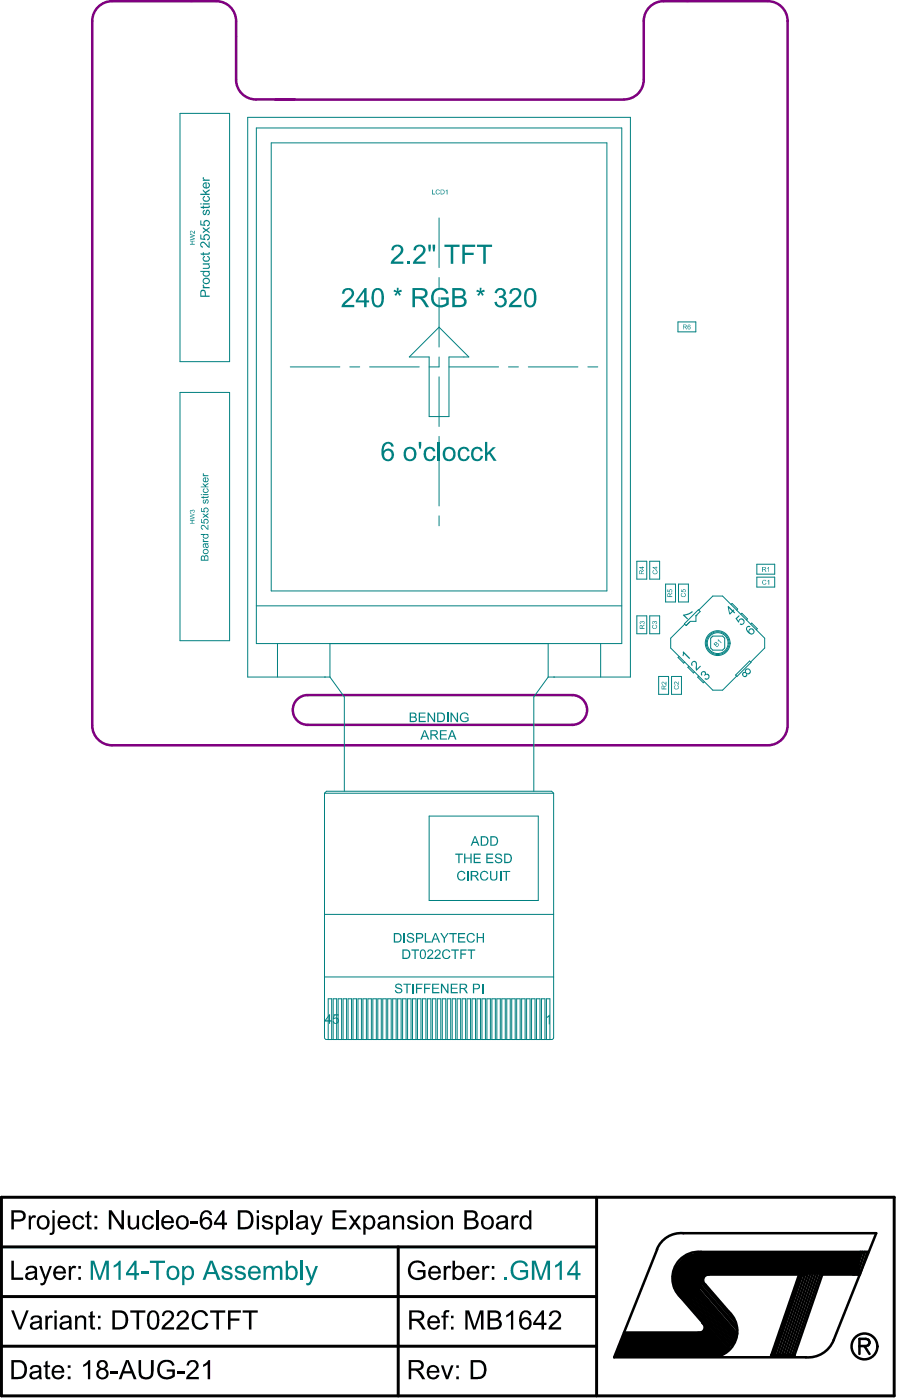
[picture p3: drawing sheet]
<svg xmlns="http://www.w3.org/2000/svg" width="301mm" height="469mm" viewBox="0 0 301 469" stroke-linecap="round" stroke-linejoin="round" font-family="sans-serif">
<g fill="#000">
<path d="M9.6 407.4h.7v.6a1.14 1.14 0 0 1 1.8-.5l-.3 .7a1.04 1.04 0 0 0-1.2 .2 1.04 1.04 0 0 0-.2 1.2v2.4h-.8zM25.1 407.6a2.06 2.06 0 0 1 3.1 1.1l-.8 .1a1.23 1.23 0 0 0-1.5-.9 1.23 1.23 0 0 0-.8 1.6 1.33 1.33 0 0 0 .5 1.7 1.33 1.33 0 0 0 1.7-.3l.2-.6 .8 .1a2.08 2.08 0 0 1-2.6 1.6 2.08 2.08 0 0 1-1.4-2.8l.2-.8zM29.1 406.2l.8-.4v1.6h.7v.6h-.7v3.2l.7 .1 .1 .7h-.6a.92 .92 0 0 1-.9-.4 .92 .92 0 0 1-.1-.9v-2.7h-.6v-.6h.6zM36.5 405.6h.9l3.3 5v-5h.8v6.4h-.8l-3.4-5v5h-.8zM42.8 407.4h.9v2.5a1.12 1.12 0 0 0 .9 1.6 1.12 1.12 0 0 0 1.2-1.4v-2.7h.8v4.6h-.7v-.7l-.1 .2a1.65 1.65 0 0 1-2 .5 1.65 1.65 0 0 1-1-1.8zM48.4 407.6a2.01 2.01 0 0 1 3.1 1.1l-.8 .1a1.23 1.23 0 0 0-1.5-.8 1.23 1.23 0 0 0-.8 1.5 1.46 1.46 0 0 0 1.5 1.9l.7-.3 .2-.8 .8 .1a2.08 2.08 0 0 1-2.6 1.6 2.08 2.08 0 0 1-1.4-2.8l.2-.8zM52.3 405.6h.7v6.4h-.7zM63.9 409.3h2.4v.8h-2.4zM88.3 407.5l.8-.2a1.73 1.73 0 0 1 2.3 1.3h-.8a1.07 1.07 0 0 0-1-.7 1.07 1.07 0 0 0-1 .7l.1 .3 1.1 .3a1.48 1.48 0 0 1 1.7 1.6 1.48 1.48 0 0 1-1.9 1.3 1.67 1.67 0 0 1-1.9-1.5l.8-.1a1.17 1.17 0 0 0 1.1 .9 1.17 1.17 0 0 0 1.2-.8l-.5-.4-1.1-.3a1.33 1.33 0 0 1-1.3-.8 1.33 1.33 0 0 1 .4-1.6zM97.4 405.6h.8v6.4h-.8zM103.9 407.4h.9l1.2 3.7 1.4-3.7h.8l-2 5a1.41 1.41 0 0 1-1.8 1.4l-.1-.8a1.06 1.06 0 0 0 1.4-1zM111.4 405.6h4.7v.8h-3.8v1.9h3.5v.8h-3.5v2.2h3.9v.7h-4.8z"/>
<path d="M116.9 407.4h1l1 1.6 1.2-1.6h.9l-1.6 2.2 1.7 2.4h-1l-1.1-1.8-1.3 1.8h-.9l1.7-2.4zM131.7 407.4h.7v.6l.2-.1a1.6 1.6 0 0 1 1.9-.6 1.6 1.6 0 0 1 .9 1.8v2.9h-.7v-2.9a1.14 1.14 0 0 0-1.3-1.2 1.14 1.14 0 0 0-.9 1.6v2.5h-.8zM136.9 407.6l.8-.3a1.73 1.73 0 0 1 2.3 1.3h-.8a1.07 1.07 0 0 0-1-.7 1.07 1.07 0 0 0-1 .7l.3 .4 1.1 .2a1.42 1.42 0 0 1 1.5 1 1.42 1.42 0 0 1-.6 1.7 2.08 2.08 0 0 1-3.1-1.3l.7-.1a1.17 1.17 0 0 0 1.1 .9 1.17 1.17 0 0 0 1.2-.8l-.3-.4-1.1-.2a1.4 1.4 0 0 1-1.3-.6 1.4 1.4 0 0 1 0-1.5zM148.1 407.4h.7v.6l.1-.1a1.6 1.6 0 0 1 2-.6 1.6 1.6 0 0 1 .9 1.8v2.9h-.8v-2.9a1.14 1.14 0 0 0-1.3-1.2 1.14 1.14 0 0 0-.8 1.6v2.5h-.8zM171.4 407.4h.7v.6a1.2 1.2 0 0 1 1.8-.5l-.3 .7a.97 .97 0 0 0-1.2 .1 .97 .97 0 0 0-.2 1.1v2.6h-.8zM3.8 422.5h.8v5.7h3.2v.7h-4zM13.2 424.3h.8l1.3 3.7 1.3-3.7h.8l-1.9 5a1.45 1.45 0 0 1-1.9 1.4l-.1-.8a.98 .98 0 0 0 1 0 .98 .98 0 0 0 .4-1zM23 424.3h.7l.1 .7a1.05 1.05 0 0 1 1.8-.6l-.4 .7-.3-.1a1.1 1.1 0 0 0-1.1 1.5v2.4h-.8zM43.7 439.2h5v.7h-2.1v5.7h-.8v-5.7h-2.1zM54.9 439.6l.8-.4a1.93 1.93 0 0 1 2.5 1.1 1.93 1.93 0 0 1-1 2.5l-2 2h3.1v.8h-4.2v-.4a10.3 10.3 0 0 1 3.1-3.3 1.23 1.23 0 0 0-.5-2 1.23 1.23 0 0 0-1.7 1.2l-.8-.1zM59.7 439.7l1-.5a1.93 1.93 0 0 1 2.4 1.1 1.93 1.93 0 0 1-.9 2.5l-2.1 2h3.2v.8h-4.3l.1-.4a4.5 4.5 0 0 1 2.2-2.5 2.05 2.05 0 0 0 1-2.4 1.25 1.25 0 0 0-1.4-.4 1.25 1.25 0 0 0-.9 1.2l-.8-.1zM65.2 439.7l.7-.4a2.63 2.63 0 0 1 3.8 1.6l-.8 .2a1.99 1.99 0 0 0-2.5-1.3 1.99 1.99 0 0 0-1.3 2.5v.2a1.99 1.99 0 0 0 1.5 2.4 1.99 1.99 0 0 0 2.4-1.6l.8 .4a2.93 2.93 0 0 1-3.6 1.8 2.93 2.93 0 0 1-1.9-3.6l.1-1.1z"/>
<path d="M70.4 439.2h5.1v.7h-2.1v5.7h-.9v-5.7h-2.1zM76.4 439.2h4.3v.7h-3.4v2h2.9v.7h-2.9v3h-.9zM81.3 439.2h5.1v.7h-2.1v5.7h-.9v-5.7h-2.1zM137.7 423.2l.8-.5a2.91 2.91 0 0 1 4 1.6l-.7 .2a2.23 2.23 0 0 0-2.9-1.2 2.23 2.23 0 0 0-1.3 2.9 2.43 2.43 0 0 0 1.7 2 2.43 2.43 0 0 0 2.5-.6v-1.2h-1.9v-.8h2.7v2.5l-.3 .1a3.4 3.4 0 0 1-4.8-.2 3.4 3.4 0 0 1 .2-4.8zM148.9 439.3l.5-.2h1.1l.1 .1-.1 .6a.76 .76 0 0 0-1.1 .7v.4h.9v.6h-.9v4.1h-.8v-4.1h-.7v-.6h.7v-1zM148.7 424.3h.7v.6a1.07 1.07 0 0 1 1.8-.5l-.2 .7a.99 .99 0 0 0-1.2 .1 .99 .99 0 0 0-.3 1.1v2.6h-.8zM161.6 424.3h.7l.1 .7a1.05 1.05 0 0 1 1.7-.6l-.3 .7-.3-.1a1.1 1.1 0 0 0-1.1 1.5v2.4h-.8zM184.6 439.6l.8-.4a1.95 1.95 0 0 1 2.5 1.2 1.95 1.95 0 0 1-1.1 2.5l-1.9 1.9h3.1v.8h-4.2l.3-1.1 1.6-1.6a3 3 0 0 0 1.6-2.1 1.27 1.27 0 0 0-1.4-1 1.27 1.27 0 0 0-1.2 1.3l-.7-.1zM229.3 420.8l4.8-1.3h54v7.7h-51.6l-2.3 5.9-4 4-4.7-6.1v-5.5zM3.7 439.2h.9l2.1 5.6 2.1-5.6h.8l-2.5 6.4h-.9zM15.2 456.4l.8-.4v1.6h.8v.6h-.8v3l.3 .4 .5-.1 .1 .7h-.3a1.05 1.05 0 0 1-1.2-.1 1.05 1.05 0 0 1-.2-1.2v-2.7h-.6v-.6h.6zM15.2 440.9h.8v.7a1.1 1.1 0 0 1 1.7-.5l-.3 .7a.95 .95 0 0 0-1.1 .1 .95 .95 0 0 0-.3 1.1v2.6h-.8z"/>
<path d="M25.2 440.9h.6v.7a1.63 1.63 0 0 1 2-.8 1.63 1.63 0 0 1 1.1 1.9v2.9h-.8v-2.9a1.12 1.12 0 0 0-1.2-1.2 1.12 1.12 0 0 0-1 1.4v2.7h-.7zM30.2 439.7l.9-.4v1.6h.7v.6h-.7v3.2l.7 .1v.8a1.14 1.14 0 0 1-1.2-.2 1.14 1.14 0 0 1-.4-1.2v-2.7h-.6v-.6h.6zM46.4 455.8h.9v3.8a1.68 1.68 0 0 0 1.2 1.9 1.68 1.68 0 0 0 2-1l.1-4.7h.9v3.8a2.58 2.58 0 0 1-2 2.7 2.58 2.58 0 0 1-3-1.6zM53.9 456.2l.4-.1a2.69 2.69 0 0 1 4.1 1.5l-.7 .2a2.19 2.19 0 0 0-2.8-1.3 2.19 2.19 0 0 0-1.4 2.7 2.44 2.44 0 0 0 1.6 2.3 2.44 2.44 0 0 0 2.7-.6v-1.2h-1.9v-.8h2.7v2.4l-1.7 .9a3.3 3.3 0 0 1-3.7-1.3 3.3 3.3 0 0 1 0-3.8zM63 456.3l1.3-.5a1.94 1.94 0 0 1 2.2 1.3 1.94 1.94 0 0 1-1 2.3l-2.1 2.1h3.2v.7h-4.2a4.3 4.3 0 0 1 2.2-2.8 1.98 1.98 0 0 0 1-2.4 1.22 1.22 0 0 0-1.4-.6 1.22 1.22 0 0 0-.9 1.3l-.8-.1zM155.9 439.2h1.3l1.8 5.5 1.8-5.5h1.2v6.4h-.8v-5.4l-1.9 5.4h-.7l-1.9-5.5v5.5h-.8zM169.6 440.8l1.2-.8 .7-.8h.5v6.4h-.8v-5l-1.6 .9zM209.1 446.6h26.1l1.5-2.5 7.4 8.4-2.5 2.4h-35.8zM27.9 457.3l1.1-.6 .7-.9h.5v6.4h-.7v-5l-1.6 1zM37.1 459.4h2.4v.9h-2.4zM59.4 459.4h2.4v.9h-2.4zM68.1 457.3l.9-.5 .7-.9 .7-.1v6.4h-.8v-5l-1.5 1z"/>
<path d="M147.8 457.6h.8l1.3 3.7 1.2-3.7h.9l-1.8 4.6h-.8z"/>
<path d="M4.6 406.4v2.2h1.7a1.17 1.17 0 0 0 1.5-1 1.17 1.17 0 0 0-1.4-1.2zM3.8 405.6l3.2 .1a1.9 1.9 0 0 1 1.6 2.2 1.9 1.9 0 0 1-2.4 1.5h-1.6v2.6h-.8z"/>
<path d="M13.8 408l-.6 1a1.65 1.65 0 0 0 1.6 2.4 2.02 2.02 0 0 0-.1-3.5zM13 407.7l.3-.2a2.42 2.42 0 0 1 2.7 .4l.5 1.2a2.25 2.25 0 0 1-2.3 2.9 2.25 2.25 0 0 1-1.7-3.4z"/>
<path d="M17.6 405.6h.7v.9h-.7zM17.6 407.4h.7v4.9a1.29 1.29 0 0 1-.4 1.3 1.29 1.29 0 0 1-1.4 .2l.2-.7a.66 .66 0 0 0 .8-.1 .66 .66 0 0 0 .1-.8z"/>
<path d="M20.4 408.3l-.3 .9h2.6a1.32 1.32 0 0 0-.8-1.2 1.32 1.32 0 0 0-1.5 .3zM20 407.7a2.23 2.23 0 0 1 2.5-.1 2.23 2.23 0 0 1 1.1 2.3h-3.5a1.35 1.35 0 0 0 1 1.5 1.35 1.35 0 0 0 1.6-.9l.8 .1a2.2 2.2 0 0 1-2.9 1.3 2.2 2.2 0 0 1-1.3-2.8z"/>
<path d="M31.7 407.4h.9v.8h-.9zM31.7 411.1h.9v.9h-.9z"/>
<path d="M55.4 408.1l-.4 .5-.1 .6h2.5a1.27 1.27 0 0 0-.6-1.2 1.27 1.27 0 0 0-1.4 .1zM54.8 407.7l.8-.4 1.2 .1a2.28 2.28 0 0 1 1.5 2.5h-3.5a1.35 1.35 0 0 0 1 1.5 1.35 1.35 0 0 0 1.6-.9l.9 .1a2.26 2.26 0 0 1-3.1 1.3 2.26 2.26 0 0 1-1-3.3z"/>
<path d="M60.1 408.3l-.3 .9a1.48 1.48 0 0 0 .3 1.8 1.48 1.48 0 0 0 1.9 .1l.3-.6a1.62 1.62 0 0 0 0-1.9 1.62 1.62 0 0 0-1.8-.6zM59.8 407.6l.1-.1a2.31 2.31 0 0 1 2.7 .3 2.31 2.31 0 0 1 .6 2.5 2.22 2.22 0 0 1-2.9 1.6 2.22 2.22 0 0 1-1.2-3.1z"/>
<path d="M67.8 406.1a1.87 1.87 0 0 1 2-.5 1.87 1.87 0 0 1 1.2 1.6h-.8a1.25 1.25 0 0 0-1.4-.9 1.25 1.25 0 0 0-1 1.4l-.1 1a1.93 1.93 0 0 1 2.7-.4 1.93 1.93 0 0 1 .4 2.7 2.1 2.1 0 0 1-2.5 .9 2.1 2.1 0 0 1-1.3-2.3v-.3a4.6 4.6 0 0 1 .8-3.2zM68.3 408.8a1.37 1.37 0 0 0-.3 2.1 1.37 1.37 0 0 0 2.2-.1 1.36 1.36 0 0 0-.1-1.8 1.36 1.36 0 0 0-1.8-.2z"/>
<path d="M74.4 406.9l-2 2.8h2zM74.6 405.6h.6v4.1h.9v.8h-.9v1.5h-.8v-1.5h-2.7v-.8z"/>
<path d="M80.5 406.4v4.9h1.7a2.5 2.5 0 0 0 1.6-3.8 1.74 1.74 0 0 0-1.8-1.1zM79.7 405.6h2.5a3.1 3.1 0 0 1 2.7 4.2l-.1 .3a2.49 2.49 0 0 1-2.8 1.9h-2.3z"/>
<path d="M86 405.6h.8v.9h-.8zM86 407.4h.8v4.6h-.8z"/>
<path d="M92.5 407.4h.7v.5a1.82 1.82 0 0 1 2.1-.5 1.82 1.82 0 0 1 1.1 1.7 2.1 2.1 0 0 1-.5 2.4 2.1 2.1 0 0 1-2.4 .3l-.2-.3v2.3h-.8zM93.5 408.3l-.2 .7a1.64 1.64 0 0 0 1.4 2.4l.2-.1a2.15 2.15 0 0 0-.3-3.4z"/>
<path d="M100.3 410.2a.81 .81 0 0 0-.1 1.1 .81 .81 0 0 0 1.1 .1 1.34 1.34 0 0 0 1.1-1.4l-.1-.3zM99.9 407.6l1.2-.3a1.51 1.51 0 0 1 2.1 1.7v2.3l.2 .7h-.8l-.2-.6-.3 .3a1.78 1.78 0 0 1-3-1l.6-1 1.8-.5a.66 .66 0 0 0 .9-.5 .66 .66 0 0 0-.7-.7h-1.1l-.6 .8-.7-.2z"/>
<path d="M121.7 407.4h.7l.1 .6a1.8 1.8 0 0 1 2-.6 1.8 1.8 0 0 1 1.2 1.7l.1 .3a2.07 2.07 0 0 1-.8 2.2 2.07 2.07 0 0 1-2.4 0l-.1 2.2h-.8zM122.8 408.3l-.1 .4a2.09 2.09 0 0 0 .8 2.7 1.83 1.83 0 0 0 1.5-1.3 1.83 1.83 0 0 0-.5-1.9l-1-.3z"/>
<path d="M127.6 410.2a.87 .87 0 0 0 0 1.1 .87 .87 0 0 0 1.2 .1 1.42 1.42 0 0 0 .8-1.7zM127.1 407.7l.6-.3 1-.1a1.43 1.43 0 0 1 1.7 1.7l.3 3h-.8l-.1-.6-.2 .1a1.75 1.75 0 0 1-1.9 .6 1.75 1.75 0 0 1-1.2-1.6l.5-.8 1.7-.5a.72 .72 0 0 0 1-.6 .72 .72 0 0 0-.9-.7l-1.1 .2-.4 .7-.7-.2z"/>
<path d="M141.1 405.6h.8v.9h-.8zM141.1 407.4h.8v4.6h-.8z"/>
<path d="M144 408.3l-.4 1.1a1.45 1.45 0 0 0 1.3 2 1.45 1.45 0 0 0 1.4-1.9 1.4 1.4 0 0 0-.7-1.5 1.4 1.4 0 0 0-1.6 .3zM143.5 407.7l.4-.2a2.29 2.29 0 0 1 2.6 .4 2.29 2.29 0 0 1 .5 2.7 2.22 2.22 0 0 1-2.9 1.3 2.22 2.22 0 0 1-1.2-2.9z"/>
<path d="M156.4 406.4v1.9h1.6a1.01 1.01 0 0 0 1.2-1 1.01 1.01 0 0 0-1.2-.9zM156.4 409.1v2.2h1.8a1.13 1.13 0 0 0 1.4-1.2 1.13 1.13 0 0 0-1.5-1zM155.6 405.6h2.5a1.58 1.58 0 0 1 1.9 1 1.58 1.58 0 0 1-.8 2 1.82 1.82 0 0 1 1.1 2.2 1.82 1.82 0 0 1-2.2 1.2h-2.5z"/>
<path d="M162.4 408.3l-.2 .3a2.39 2.39 0 0 0 .6 2.7 1.6 1.6 0 0 0 1.6-.5 1.6 1.6 0 0 0 .2-1.7 1.3 1.3 0 0 0-.8-1.2 1.3 1.3 0 0 0-1.4 .4zM162 407.6h.1a2.3 2.3 0 0 1 2.8 .3 2.3 2.3 0 0 1 .5 2.7 2.22 2.22 0 0 1-2.9 1.3 2.22 2.22 0 0 1-1.2-2.9l.1-.7z"/>
<path d="M167.2 410.2a.91 .91 0 0 0 .2 1.2 .91 .91 0 0 0 1.2-.1l.7-.5 .1-1.1zM167 407.5l.8-.2a1.73 1.73 0 0 1 2.4 1.7v2.5l.3 .5h-.9l-.1-.6-.2 .1a1.77 1.77 0 0 1-1.9 .6 1.77 1.77 0 0 1-1.2-1.5l.4-.9 1.8-.5a.71 .71 0 0 0 1-.6 .71 .71 0 0 0-1-.7l-1.1 .3-.2 .6-.8-.2z"/>
<path d="M174.7 407.8a1.82 1.82 0 0 1 2.6 .1v-2.3h.8v6.4h-.7l-.1-.6a1.95 1.95 0 0 1-2.4 .3 1.95 1.95 0 0 1-.8-2.3l.2-1zM175.2 408.3l-.2 .6a1.69 1.69 0 0 0 1.5 2.5l.6-.4 .3-1.1a1.5 1.5 0 0 0-1.9-1.9z"/>
<path d="M9.5 427.1a.87 .87 0 0 0 0 1.2 .87 .87 0 0 0 1.2 0l.8-.6 .2-1.1zM9.1 424.5l1.6-.3a1.41 1.41 0 0 1 1.7 1.7v2.4l.3 .6h-.9l-.1-.6a2.01 2.01 0 0 1-3.3-.2v-.2a2 2 0 0 1 2.6-1.8h.2a.51 .51 0 0 0 .5-.6 .51 .51 0 0 0-.5-.5 1.24 1.24 0 0 0-1.9 .7l-.8-.1z"/>
<path d="M19.3 425l-.6 1.1h2.6a1.28 1.28 0 0 0-.7-1.1 1.28 1.28 0 0 0-1.3 0zM18.4 424.8l.2-.1a2.18 2.18 0 0 1 2.5-.2 2.18 2.18 0 0 1 1 2.3h-3.4a1.35 1.35 0 0 0 1 1.5 1.35 1.35 0 0 0 1.6-.9l.7 .1a2.22 2.22 0 0 1-3 1.3 2.22 2.22 0 0 1-1-3.1z"/>
<path d="M26.3 424.3h.8v.9h-.8zM26.3 428h.8v.9h-.8z"/>
<path d="M38.5 439.9v4.9h1.6a2.28 2.28 0 0 0 1.9-3.3 1.72 1.72 0 0 0-2-1.6zM37.7 439.2h2.4a3.1 3.1 0 0 1 2.6 4.5l-.1 .5a2.49 2.49 0 0 1-2.7 1.4h-2.2z"/>
<path d="M50.7 440l-.6 1.4 .1 2.2a1.2 1.2 0 0 0 1.2 1.4 1.2 1.2 0 0 0 1.1-1.4l.1-1.5a1.97 1.97 0 0 0-1-2.3zM50.2 439.5a2.17 2.17 0 0 1 2.4 .1 2.17 2.17 0 0 1 .8 2.3v.8a2.32 2.32 0 0 1-2.4 3 2.57 2.57 0 0 1-1.8-3v-.5a3.7 3.7 0 0 1 1-2.7z"/>
<path d="M138 439.8v2.1h1.8a1.1 1.1 0 0 0 1.5-.9 1.1 1.1 0 0 0-1.3-1.2zM137.1 439.2h3a1.75 1.75 0 0 1 2.1 1.5 1.75 1.75 0 0 1-1.8 1.9l.9 .7 1.4 2.3h-1l-1.5-2.3-.8-.6h-1.4v2.9h-.9z"/>
<path d="M144.9 425l-.6 1.1h2.6a1.31 1.31 0 0 0-2-1.1zM144 424.8l.9-.4a2.11 2.11 0 0 1 2.2 .3 2.11 2.11 0 0 1 .7 2.1h-3.5a1.35 1.35 0 0 0 1 1.5 1.35 1.35 0 0 0 1.6-.9l.9 .2a2.28 2.28 0 0 1-3.2 1.2 2.28 2.28 0 0 1-.9-3.3z"/>
<path d="M153 425l-.6 1a1.66 1.66 0 0 0 1.5 2.3 2.07 2.07 0 0 0-.2-3.5zM151.6 422.5h.9v2.3a1.93 1.93 0 0 1 2.3-.3 1.93 1.93 0 0 1 .9 2.1v.3a1.91 1.91 0 0 1-1.2 1.9 1.91 1.91 0 0 1-2.1-.5v.6h-.8z"/>
<path d="M157.8 425l-.6 1.1h2.6a1.28 1.28 0 0 0-.6-1.1 1.28 1.28 0 0 0-1.4 0zM157 424.8l.1-.1a2.18 2.18 0 0 1 2.6-.2 2.18 2.18 0 0 1 1 2.3h-3.5a1.35 1.35 0 0 0 1 1.5 1.35 1.35 0 0 0 1.6-.9l.8 .1a2.22 2.22 0 0 1-3 1.3 2.22 2.22 0 0 1-1.1-3.1z"/>
<path d="M164.8 424.3h.9v.9h-.9zM164.8 428h.9v.9h-.9z"/>
<path d="M164.2 439.9v2h1.5a1.01 1.01 0 0 0 1.3-1 1.01 1.01 0 0 0-1.3-1zM164.2 442.6v2.2h1.8a1.13 1.13 0 0 0 1.3-1.1 1.13 1.13 0 0 0-1.4-1.1zM163.4 439.2h2.4a1.64 1.64 0 0 1 2 1 1.64 1.64 0 0 1-.8 2 1.79 1.79 0 0 1 1 2.2 1.79 1.79 0 0 1-2.2 1.2h-2.4z"/>
<path d="M174.8 439.7a1.96 1.96 0 0 1 3.3 1.1h-.8a1.25 1.25 0 0 0-1.5-.9 1.25 1.25 0 0 0-.9 1.4l-.1 1a1.96 1.96 0 0 1 2.7-.4 1.96 1.96 0 0 1 .4 2.8 2.13 2.13 0 0 1-2.6 .8 2.13 2.13 0 0 1-1.3-2.4l.1-2zM175.2 442.5a1.39 1.39 0 0 0-.1 2 1.39 1.39 0 0 0 2.1-.2 1.39 1.39 0 0 0-.2-1.8 1.39 1.39 0 0 0-1.8 0z"/>
<path d="M4.6 456.6v4.9l1.6-.1a2.1 2.1 0 0 0 1.9-2.9 1.77 1.77 0 0 0-2-1.9zM3.8 455.8h2.4a3.1 3.1 0 0 1 2.6 4.7l-.2 .4a2.67 2.67 0 0 1-2.5 1.3h-2.3z"/>
<path d="M11.1 460.3a.84 .84 0 0 0-.2 1.2 .84 .84 0 0 0 1.3 .1 1.28 1.28 0 0 0 .8-1.7zM10.6 457.8l.2-.1a2.23 2.23 0 0 1 3 .8v3l.3 .7h-.8l-.2-.6a1.86 1.86 0 0 1-1.9 .7 1.86 1.86 0 0 1-1.4-1.4h.1a2.03 2.03 0 0 1 2.5-1.5 .64 .64 0 0 0 .7-.6 .64 .64 0 0 0-.8-.6 1.18 1.18 0 0 0-1.6 .7h-.7z"/>
<path d="M11.1 443.7a.81 .81 0 0 0-.1 1.1 .81 .81 0 0 0 1.2 .2 1.34 1.34 0 0 0 1.1-1.4l-.1-.4zM10.7 441.2l1-.4a1.69 1.69 0 0 1 2.3 1.3v2.7l.3 .8h-.9l-.1-.6a2.01 2.01 0 0 1-3.3-.3v-.1a1.67 1.67 0 0 1 2.2-1.7l.1-.1a.66 .66 0 0 0 .9-.5 .66 .66 0 0 0-.7-.8 1.15 1.15 0 0 0-1.6 .9l-.8-.2z"/>
<path d="M18.2 439.2h.8v.9h-.8zM18.2 440.9h.8v4.7h-.8z"/>
<path d="M18.7 458.3l-.5 .6v.5h2.5a1.27 1.27 0 0 0-.7-1.2 1.27 1.27 0 0 0-1.3 .1zM18.1 457.9l.3-.1a2.09 2.09 0 0 1 2.3 0 2.09 2.09 0 0 1 .8 2.2h-3.4a1.36 1.36 0 0 0 1 1.6 1.36 1.36 0 0 0 1.6-.9l.8 .1a2.26 2.26 0 0 1-3.1 1.3 2.26 2.26 0 0 1-.9-3.2z"/>
<path d="M21 443.7a.87 .87 0 0 0 0 1.2 .87 .87 0 0 0 1.2 .1 1.32 1.32 0 0 0 .8-1.8zM20.8 441.1l.7-.3a1.72 1.72 0 0 1 2.5 1.7l.1 3.1h-.7l-.2-.6-.4 .2a1.6 1.6 0 0 1-2 .4 1.6 1.6 0 0 1-.7-2l.5-.5 1.6-.3a.71 .71 0 0 0 .9-.7 .71 .71 0 0 0-.9-.7l-1.2 .4-.1 .6-.8-.2z"/>
<path d="M22.7 457.6h.9v.8h-.9zM22.7 461.3h.9v.9h-.9z"/>
<path d="M32.8 440.9h.9v.9h-.9zM32.8 444.7h.9v.9h-.9z"/>
<path d="M33.3 457.4a1.03 1.03 0 0 0 2 0 1.03 1.03 0 0 0-2 0zM33 460.4a1.3 1.3 0 0 0 2.6 0 1.3 1.3 0 0 0-2.6 0zM32.9 456.2l.9-.4h.6a1.56 1.56 0 0 1 1.6 1.2 1.56 1.56 0 0 1-.8 1.8 1.91 1.91 0 0 1 .9 2.6 1.91 1.91 0 0 1-2.7 .8 1.8 1.8 0 0 1-1.1-1.7 1.8 1.8 0 0 1 1.1-1.7 1.53 1.53 0 0 1-.5-2.6z"/>
<path d="M42.6 456.5l-1 3h2.1zM42.2 455.8h.9l2.7 6.4h-1l-.7-1.9h-2.7l-.7 1.9h-.9z"/>
<path d="M137.8 456.5v2.1h1.8a1.1 1.1 0 0 0 1.5-.9 1.1 1.1 0 0 0-1.3-1.2zM136.9 455.8h3a1.75 1.75 0 0 1 2.1 1.6 1.75 1.75 0 0 1-1.8 1.9l.9 .7 1.4 2.2h-1l-1.4-2.2-.9-.6h-1.4v2.8h-.9z"/>
<path d="M144.2 458.4l-.3 1h2.5a1.3 1.3 0 0 0-.8-1.2 1.3 1.3 0 0 0-1.4 .2zM143.6 458l.5-.2a2.09 2.09 0 0 1 2.4 0 2.09 2.09 0 0 1 .7 2.2h-3.4a1.36 1.36 0 0 0 1 1.6 1.36 1.36 0 0 0 1.6-.9l.8 .2a2.22 2.22 0 0 1-2.9 1.2 2.22 2.22 0 0 1-1.3-2.8z"/>
<path d="M144.5 441.7l-.5 1.1h2.6a1.27 1.27 0 0 0-.7-1.2 1.27 1.27 0 0 0-1.4 .1zM143.9 441.4h.1a2.12 2.12 0 0 1 2.5-.3 2.12 2.12 0 0 1 .9 2.4h-3.4a1.35 1.35 0 0 0 1 1.5 1.35 1.35 0 0 0 1.6-.9l.8 .1a2.27 2.27 0 0 1-3.1 1.2 2.27 2.27 0 0 1-.9-3.2z"/>
<path d="M151.1 440.9h.9v.9h-.9zM151.1 444.7h.9v.9h-.9z"/>
<path d="M152.9 457.6h.8v.8h-.8zM152.9 461.3h.8v.9h-.8z"/>
<path d="M158.6 456.6v4.9l1.6-.1a2.1 2.1 0 0 0 1.9-2.9 1.77 1.77 0 0 0-2-1.9zM157.7 455.8h2.5a3.1 3.1 0 0 1 2.6 4.7l-.4 .7-.9 .8-3.8 .2z"/>
<path d="M181.4 440.4l-2 2.9h2zM181.6 439.2h.7v4.1h.8v.8h-.8v1.5h-.9v-1.5h-2.7v-.8z"/>
<circle cx="231.6" cy="450" r=".85"/>
</g>
<path d="M.5 417.9h199.4M.5 401.2h299.1v66.6h-299.1zM133.4 417.9v49.9M199.9 401.2v66.6M.5 434.5h199.4M.5 451.2h199.4M258.5 454.2h7.7" fill="none" stroke="#000" stroke-width="1"/>
<g fill="none" stroke="#000" stroke-width=".85">
<path d="M220.3 418.6l-14.5 36.3h64.2a9.1 9.1 0 0 0 9.3-5.7l14.3-35.9h-64.6a8.7 8.7 0 0 0-8.9 5.4M288.4 419.5l-2.5 7.6M289 419.5l-2.6 7.7M289.8 419.5l-2.5 7.7M226 431.7l18.1 20.8M226.9 430.9l17.6 20.3M226.9 431.7l17.6 20.4M227.2 427.2h43.2M227.3 430.4l17.6 20.4M227.7 430l17.7 20.4M228.1 429.6l17.7 20.4M228.6 429.2l17.6 20.3"/>
<path d="M228.8 422.7l17.6 20.4M229 424.1l17.6 20.4M229 427.1l17.6 20.3M229 427.9l17.6 20.4M229 428.8l17.4 20.1M229.4 425.4l17.6 20.3M229.4 426.6l17.6 20.4M237.6 427.1a1.89 1.89 0 0 0-1.9 1.3 1.89 1.89 0 0 0 .7 2.1l7.9 9.1a8.8 8.8 0 0 1-3.6 15M268.1 426.3l-9.6 27.9M268.7 426.3l-9.5 27.7M269.2 426.3l-9.6 27.7M270 426.3l-9.5 27.7"/>
<path d="M270.8 426.3l-9.5 27.7M271.7 426.3l-9.5 27.7M272.5 426.3l-9.5 27.7M273.4 426.3l-9.6 27.7M274.2 426.3l-9.5 27.7M275.1 426.3l-9.6 27.7M275.8 427.2h12.3l2.6-7.7h-55.8a8.8 8.8 0 0 0-8.8 5.2 8.8 8.8 0 0 0 2 10.1l10.2 11.8h-29.2M275.8 426.3l-9.6 27.9M235.3 443.3a1.82 1.82 0 0 1 .7 2.2 1.82 1.82 0 0 1-2 1.1M288 451.1h2.2l.7-.2a1.17 1.17 0 0 0 0-2l-.7-.2h-2.2v5.1M289.7 451.1l1.7 2.7"/>
<circle cx="289.7" cy="451.2" r="4.3"/>
</g>
<path d="M263.9 7a6.7 6.7 0 0 0-6.6-6.6h-34.9a6.7 6.7 0 0 0-6.7 6.6v19.7a6.7 6.7 0 0 1-6.6 6.7l-123.3-.1a6.7 6.7 0 0 1-6.7-6.6v-19.7a6.7 6.7 0 0 0-6.6-6.6h-34.9a6.7 6.7 0 0 0-6.7 6.6v236.1a6.7 6.7 0 0 0 6.7 6.7h219.3M263.9 7.1v235.7M98.7 33.3v.1M99.9 234.1a5 5 0 0 1 3.2-1.2h88.7a5 5 0 0 1 4.9 5 5 5 0 0 1-4.9 5h-88.7a5 5 0 0 1-4.7-3.3 5 5 0 0 1 1.5-5.5zM263.9 243.1a6.7 6.7 0 0 1-6.6 6.7" fill="none" stroke="#800080" stroke-width=".85"/>
<g fill="none" stroke="#008080" stroke-width=".34">
<path d="M60.3 38h16.6v83.2h-16.6zM85.9 42.9h122.5v172.8h-122.5zM90.9 47.9h112.5v150.2h-112.5zM147.1 73v16.7M147.1 93v3.3M147.1 99.7v16.6M147.1 109.7l10 9.9h-6.6v20h-6.7v-20h-6.6zM147.1 119.6v3.4h-3.3M227.2 107.9h6v3.3h-6zM60.3 131.5h16.6v83.2h-16.6zM97.3 123h16.6M117.2 123h3.3"/>
<path d="M123.9 123h16.6M147.1 126.3v16.6M150.5 123h16.6M170.4 123h3.3M177 123h16.7M197 123h3.3M147.1 146.3v3.3M147.1 152.9v16.7M147.1 172.9v3.3M213.4 188.1h3.3v6h-3.3zM217.7 188.1h3.3v6h-3.3zM223 195.8h3.4v5.9h-3.4z"/>
<path d="M227.4 195.8h3.3v5.9h-3.3zM253.6 193.4h6v3.4h-6zM253.6 189.1h6v3.3h-6zM85.9 203h122.5M93 215.7v11.2M110.6 215.7v11.2M183.7 215.7v11.2M201.3 215.7v11.2M213.4 206.4h3.3v6h-3.3zM217.7 206.4h3.3v6h-3.3zM229.4 209.2l-4.7 4.7v3.3l14.2 14.1h3.2l4.7-4.7M233.2 206.4h.1"/>
<path d="M234 204.4l.6 .5-1.4 1.5v1.8h-1.9l-1.4 1.5-.6-.6zM234.2 204.5l4.7-4.7h3.2l14.1 14.1v3.3l-4.7 4.7M238.9 213.2h3.2l.7 .7v3.3l-.7 .7h-3.2l-.8-.7v-3.3zM245 202.6l.3-.4 1.9 1.9-.4 .4M248.3 205.9l.3-.4 1.9 1.9-.4 .4M251.5 209.2l.4-.4 1.9 1.9-.4 .4M108.7 226.9h.1M110.6 226.9h-27.6v-187.6h128.2v187.6h-27.5M110.6 226.9l4.8 6.7v31.6M183.7 226.9l-4.8 6.7v31.6M185.5 226.9h.1M220.7 226.7h3.3v6h-3.3z"/>
<path d="M225 226.7h3.4v6h-3.4zM227.6 220l-.4 .4 1.9 1.8 .3-.3M230.9 223.3l-.4 .4 1.9 1.8 .3-.3M234.2 226.6l-.4 .3 1.9 1.9 .3-.3M251.2 221.5l.5 .5-4.7 4.7-.5-.5zM108.7 265.8v81.9M108.7 265.8l.7-.6h75.5l.6 .6M108.7 265.8h76.8M143.8 273.5h36.6v28.3h-36.6zM185.5 265.8v81.9M108.7 306.4h76.8M108.7 327.4h76.8"/>
<path d="M109.4 348.4h75.5M110 348.4v-13.7h1.1v13.7M111.6 348.4v-13.7h1.2v13.7M113.3 348.4v-13.7h1.2v13.7M115 348.4v-13.7h1.1v13.7M116.6 348.4v-13.7h1.2v13.7M118.3 348.4v-13.7h1.2v13.7M120 348.4v-13.7h1.1v13.7M121.6 348.4v-13.7h1.2v13.7M123.3 348.4v-13.7h1.1v13.7M124.9 348.4v-13.7h1.2v13.7M126.6 348.4v-13.7h1.2v13.7"/>
<path d="M128.3 348.4v-13.7h1.1v13.7M129.9 348.4v-13.7h1.2v13.7M131.6 348.4v-13.7h1.2v13.7M133.3 348.4v-13.7h1.1v13.7M134.9 348.4v-13.7h1.2v13.7M136.6 348.4v-13.7h1.1v13.7M138.2 348.4v-13.7h1.2v13.7M139.9 348.4v-13.7h1.2v13.7M141.6 348.4v-13.7h1.1v13.7M143.2 348.4v-13.7h1.2v13.7M144.9 348.4v-13.7h1.1v13.7M146.5 348.4v-13.7h1.2v13.7"/>
<path d="M148.2 348.4v-13.7h1.2v13.7M149.9 348.4v-13.7h1.1v13.7M151.5 348.4v-13.7h1.2v13.7M153.2 348.4v-13.7h1.2v13.7M154.9 348.4v-13.7h1.1v13.7M156.5 348.4v-13.7h1.2v13.7M158.2 348.4v-13.7h1.1v13.7M159.8 348.4v-13.7h1.2v13.7M161.5 348.4v-13.7h1.2v13.7M163.2 348.4v-13.7h1.1v13.7M164.8 348.4v-13.7h1.2v13.7M166.5 348.4v-13.7h1.2v13.7"/>
<path d="M168.2 348.4v-13.7h1.1v13.7M169.8 348.4v-13.7h1.2v13.7M171.5 348.4v-13.7h1.1v13.7M173.1 348.4v-13.7h1.2v13.7M174.8 348.4v-13.7h1.2v13.7M176.5 348.4v-13.7h1.1v13.7M178.1 348.4v-13.7h1.2v13.7M179.8 348.4v-13.7h1.2v13.7M181.5 348.4v-13.7h1.1v13.7M183.1 348.4v-13.7h1.2v13.7"/>
</g>
<g fill="#008080">
<path d="M240.6 214.2l1.2 1.2-.2 .2-.8-1-.3 .4z"/>
<path d="M229.1 205.9l1.6-.3 1.2-.8 .3 .3-1.1 .7-1.6 .5 1.1 1.1-.3 .2-1.5-1.4z"/>
<path d="M229 218.3l2.3 2.2-.3 .4-1.8-1.8-.2 .9-.3-.3z"/>
<path d="M232.1 221.6a1.14 1.14 0 0 1 1.3 .3 1.14 1.14 0 0 1 .1 1.4v.9l1.1-1.1 .3 .2-1.5 1.6-.3-.6 .1-1a.84 .84 0 0 0 0-1.1 .84 .84 0 0 0-1-.2l-.3 .4 .3 .5-.4 .2a.97 .97 0 0 1 .3-1.5z"/>
<path d="M235.3 225a.76 .76 0 0 1 .9 0 .76 .76 0 0 1 .3 .9 1 1 0 0 1 1.2 1.2 1 1 0 0 1-1.6 .5l.2-.4a.65 .65 0 0 0 1-.1 .65 .65 0 0 0-.2-.9 .65 .65 0 0 0-.9 .3l-.2-.2a.54 .54 0 0 0 .2-.8 .54 .54 0 0 0-.8-.1 .54 .54 0 0 0 0 .8l-.3 .3a.9 .9 0 0 1 .2-1.5z"/>
<path d="M246.5 207.3l1.1-1.1 .3 .2-.9 1 .5 .7v-.2a1.05 1.05 0 0 1 1.5-.5 1.05 1.05 0 0 1 .4 1.5 1.05 1.05 0 0 1-1.5 .3l.2-.3a.7 .7 0 0 0 1-.3 .7 .7 0 0 0-.4-1 .7 .7 0 0 0-.9 .4l-.3 .7z"/>
<path d="M152.6 286.1h2.5v.4h-1.1v2.8h-.4v-2.8h-1z"/>
<path d="M155.5 286.1h.4v1.3h1.7v-1.3h.5v3.2h-.5v-1.5h-1.7v1.5h-.4z"/>
<path d="M158.7 286.1h2.4v.4h-1.9v.9h1.7v.4h-1.7v1.1h1.9v.4h-2.4z"/>
<path d="M163 286.1h2.2v.4h-1.8v.9h1.7v.4h-1.7v1.1h1.9v.4h-2.3z"/>
<path d="M166.3 286.1h.9a.87 .87 0 0 1 1 .9h-.4a.72 .72 0 0 0-.8-.7 .72 .72 0 0 0-.6 .9l1.3 .4a.93 .93 0 0 1 .5 1.2 .93 .93 0 0 1-1.3 .5 .91 .91 0 0 1-1.1-1l.4-.1a.91 .91 0 0 0 .8 .7 .91 .91 0 0 0 .9-.6l-1.7-.7a.87 .87 0 0 1 .1-1.5z"/>
<path d="M115.1 97l1-.4a1.93 1.93 0 0 1 2.4 1.1 1.93 1.93 0 0 1-.9 2.5l-2.1 2h3.2v.8h-4.3l.1-.2a3.9 3.9 0 0 1 2.2-2.7 2.05 2.05 0 0 0 1-2.4 1.25 1.25 0 0 0-1.4-.5 1.25 1.25 0 0 0-.9 1.3l-.8-.1z"/>
<path d="M132 97.1l1.1 .4-.1-1.1h.6l-.1 1.1 1-.4 .2 .6-1 .3 .6 .8-.5 .4-.6-1-.5 1-.5-.4 .7-.8-1-.3z"/>
<path d="M145.6 97l.5-.2a2.83 2.83 0 0 1 4.1 1.5l-.8 .3a2.08 2.08 0 0 0-2.2-1.5 2.08 2.08 0 0 0-1.8 1.9 2.5 2.5 0 0 0 1 3 2.5 2.5 0 0 0 3.1-.4v-1.2h-1.8v-.7h2.7v2.3l-1.7 .9a3.3 3.3 0 0 1-3.7-1.1 3.3 3.3 0 0 1-.2-3.7z"/>
<path d="M159.8 97.1l1 .4v-1.1h.5v1.1l1-.4 .1 .6-1.1 .3 .8 .8-.5 .4-.6-1-.6 1-.5-.4 .8-.8-1.1-.3z"/>
<path d="M166.4 96.9a1.76 1.76 0 0 1 2.5 0 1.76 1.76 0 0 1 0 2.4l-.3 .2a1.86 1.86 0 0 1 1.1 2.3 1.86 1.86 0 0 1-2.2 1.2h-.2a1.94 1.94 0 0 1-1.6-1.7l.7-.2a1.28 1.28 0 0 0 1.5 1.3 1.28 1.28 0 0 0 1-1.7 1.28 1.28 0 0 0-1.7-.8l.1-.7a1.08 1.08 0 0 0 1.4-1.1 1.08 1.08 0 0 0-1.7-.7l-.5 .9-.8-.2z"/>
<path d="M171.1 97l1.1-.4a1.93 1.93 0 0 1 2.4 1.1 1.93 1.93 0 0 1-.9 2.5l-2.1 2h3.2v.8h-4.3v-.2a3.9 3.9 0 0 1 2.2-2.7 2.05 2.05 0 0 0 1.1-2.4 1.26 1.26 0 0 0-1.5-.4 1.26 1.26 0 0 0-.8 1.2l-.9-.1z"/>
<path d="M131.8 82.3l.8-.2a1.95 1.95 0 0 1 2.5 1.1 1.95 1.95 0 0 1-1.1 2.5l-2 2h3.2v.7h-4.2v-.2a6 6 0 0 1 2.6-3.1 1.32 1.32 0 0 0 .8-1.5 1.32 1.32 0 0 0-1.3-1l-1 .4-.2 .9h-.8l.3-1.1z"/>
<path d="M136.4 87.5h1v.9h-1z"/>
<path d="M139.2 82.3l.8-.2a1.95 1.95 0 0 1 2.5 1 1.95 1.95 0 0 1-.9 2.5l-2.1 2.1h3.1v.7h-4.2v-.2a6 6 0 0 1 2.7-3.1l.1-.1a1.28 1.28 0 0 0 0-2.3 1.28 1.28 0 0 0-1.9 1.2h-.7l.2-1.1z"/>
<path d="M148.9 82h5.1v.8h-2.1v5.6h-.9v-5.6h-2.1z"/>
<path d="M154.9 82h4.3v.8h-3.4v1.9h2.9v.8h-2.9v2.9h-.9z"/>
<path d="M159.8 82h5.1v.8h-2.1v5.6h-.9v-5.6h-2.1z"/>
<path d="M140.3 148.1h.9l-.2 2.3h-.5z"/>
<path d="M142.8 150.1a2.04 2.04 0 0 1 3.1 1.1l-.8 .1a1.27 1.27 0 0 0-1.6-.8 1.27 1.27 0 0 0-.7 1.7 1.27 1.27 0 0 0 .7 1.6 1.27 1.27 0 0 0 1.6-.6l.1-.5 .8 .3a2.09 2.09 0 0 1-2.7 1.5 2.09 2.09 0 0 1-1.3-2.8l.2-.9z"/>
<path d="M146.7 148.1h.7v6.3h-.7z"/>
<path d="M154.2 150.1l.1-.1a1.89 1.89 0 0 1 3 1.2l-.8 .1a1.26 1.26 0 0 0-1.6-.8 1.26 1.26 0 0 0-.7 1.7 1.3 1.3 0 0 0 .8 1.6 1.3 1.3 0 0 0 1.6-.8v-.3l.8 .3a2.07 2.07 0 0 1-2.6 1.5 2.07 2.07 0 0 1-1.4-2.7l.2-1z"/>
<path d="M158.6 150.1a1.93 1.93 0 0 1 3.2 1.1h-.8a1.24 1.24 0 0 0-1.5-.8 1.24 1.24 0 0 0-.9 1.6 1.32 1.32 0 0 0 .7 1.7 1.32 1.32 0 0 0 1.7-.5l.1-.5 .8 .3a2.09 2.09 0 0 1-2.7 1.5 2.09 2.09 0 0 1-1.3-2.8l.2-.9z"/>
<path d="M162.5 148.1h.8v3.6l1.8-1.8h1.1l-1.8 1.7 2 2.8h-1l-1.5-2.3-.6 .6v1.7h-.8z"/>
<path d="M144.8 63.6h.3v1.3h.7v.3h-1z"/>
<path d="M146.3 63.6h.8l.3 .4h-.2a.53 .53 0 0 0-.8-.1 .53 .53 0 0 0 0 .8 .53 .53 0 0 0 .8 0h.1a.77 .77 0 0 1-1.2 .1 .77 .77 0 0 1 .2-1.2z"/>
<path d="M149.4 63.9l.5-.3v1.6h-.2v-1.3l-.3 .3z"/>
<path d="M153.9 292l.9-.2 .7 .3 .4 .6-.4 .2a1.04 1.04 0 0 0-1.3-.6 1.04 1.04 0 0 0-.6 1.4 1.03 1.03 0 0 0 .8 1.1 1.03 1.03 0 0 0 1.2-.8l.4 .1-.4 .8-1.1 .2a1.72 1.72 0 0 1-1.3-1.4 1.72 1.72 0 0 1 .7-1.7z"/>
<path d="M239.8 215.4l-.4 .3 .4 .4 .3-.4v-.3zM240.3 215.8l-.4 .4 .4 .5 .4-.5v-.3zM239.8 215.1l.4 .1 .1 .4a.47 .47 0 0 1 .6 .3 .47 .47 0 0 1-.2 .6l-.4 .4-1.2-1.1z"/>
<path d="M249 226a.55 .55 0 0 0 1.1 0 .55 .55 0 0 0-1.1 0zM250 225a.63 .63 0 0 0 1.2 0 .63 .63 0 0 0-1.2 0zM250 224.1l.3-.1a.98 .98 0 0 1 1.3 .9 .98 .98 0 0 1-1.3 1 .85 .85 0 0 1-.7 1 .85 .85 0 0 1-.9-.8 .85 .85 0 0 1 .9-.9v-.5z"/>
<path d="M244.3 203.8l.3 1.7 .7-.7zM244.1 203l1.4 1.5 .4-.3 .2 .3-.3 .2 .6 .6-.3 .3-.6-.5-.9 .9-.3-.2-.5-2.5z"/>
<path d="M250.5 209.8l1 .1-.2 .3a.66 .66 0 0 0-1 .3 .66 .66 0 0 0 .4 .9l.1 .3a1.01 1.01 0 0 1 1.2-1.1 1.01 1.01 0 0 1 .8 1.4 1.01 1.01 0 0 1-1.5 .5l-.8-.7a1.26 1.26 0 0 1 0-2zM251.3 211.1a.76 .76 0 0 0 .1 1 .76 .76 0 0 0 1 0l.1-.4a.81 .81 0 0 0-1.2-.6z"/>
<path d="M169.4 286.5v2.4l1.3-.1 .4-.9a1.02 1.02 0 0 0-1.1-1.4zM168.9 286.1h1.5a1.64 1.64 0 0 1 1.2 1.7 1.64 1.64 0 0 1-1.6 1.5h-1.1z"/>
<path d="M122 97.8l-2 2.9h2zM122.2 96.5h.6v4.2h.9v.7h-.9v1.6h-.8v-1.6h-2.8v-.7z"/>
<path d="M125.9 97.4l-.6 1.6 .1 2a1.2 1.2 0 0 0 1.2 1.4 1.2 1.2 0 0 0 1.1-1.5l.1-1.4a1.97 1.97 0 0 0-1-2.3zM125.5 96.8a2.1 2.1 0 0 1 2.2 .1 2.1 2.1 0 0 1 .9 2.1l.1 1.2a2.38 2.38 0 0 1-2.5 2.8 2.11 2.11 0 0 1-1.7-2.3v-1.2a3.3 3.3 0 0 1 1-2.7z"/>
<path d="M139.1 97.2v2.1h1.9a1.11 1.11 0 0 0 1.5-1 1.11 1.11 0 0 0-1.4-1.1zM138.2 96.5h3a1.75 1.75 0 0 1 2.1 1.6 1.75 1.75 0 0 1-1.8 1.9l1 .8 1.3 2.2h-1l-1.5-2.3-.8-.6h-1.4v2.9h-.9z"/>
<path d="M152.4 97.3v1.9h1.6a1.02 1.02 0 0 0 1.3-1 1.02 1.02 0 0 0-1.4-.9zM152.4 100v2.2h1.9a1.13 1.13 0 0 0 1.2-1.2 1.13 1.13 0 0 0-1.4-1zM151.6 96.5h2.5a1.64 1.64 0 0 1 1.8 1.1 1.64 1.64 0 0 1-.7 2 1.77 1.77 0 0 1 1.1 2.2 1.77 1.77 0 0 1-2.1 1.2h-2.6z"/>
<path d="M177 97.4l-.5 1.2v2.4a1.2 1.2 0 0 0 1.2 1.4 1.2 1.2 0 0 0 1.1-1.5l.1-1.2a2.23 2.23 0 0 0-.9-2.5zM176.5 96.8a2.16 2.16 0 0 1 2.3 .1 2.16 2.16 0 0 1 1 2.1v1a2.49 2.49 0 0 1-2.5 3h-.1a2.6 2.6 0 0 1-1.6-3.3v-.2a2.98 2.98 0 0 1 .9-2.7z"/>
<path d="M145 82h.8l-.2 2.3h-.5zM143.5 82h.9l-.2 2.3h-.5z"/>
<path d="M159.2 280.6l-.6 1.5h1.1zM159 280.2h.4l1.3 3.2h-.5l-.4-.9h-1.2l-.5 .9h-.4z"/>
<path d="M161.5 280.7v2.4l.9-.1a1.3 1.3 0 0 0 .9-1 1.3 1.3 0 0 0-.5-1.3zM161.1 280.2h1.4a1.64 1.64 0 0 1 1.2 1.8 1.64 1.64 0 0 1-1.5 1.4h-1.1z"/>
<path d="M164.7 280.7v2.4l.9-.1a1.2 1.2 0 0 0 .9-1.2 1.2 1.2 0 0 0-1.1-1.1zM164.3 280.2l1.6 .1a1.62 1.62 0 0 1 1 1.7 1.62 1.62 0 0 1-1.4 1.4h-1.2z"/>
<path d="M128.8 148.5a1.93 1.93 0 0 1 3.2 1.1l-.9 .1a1.19 1.19 0 0 0-1.3-1 1.19 1.19 0 0 0-1 1.3l-.2 1.1a1.98 1.98 0 0 1 2.8-.3 1.98 1.98 0 0 1 .2 2.9 2.16 2.16 0 0 1-2.6 .6 2.16 2.16 0 0 1-1.2-2.5v-.3a4.6 4.6 0 0 1 1-3zM129.3 151.1a1.44 1.44 0 0 0-.5 2 1.44 1.44 0 0 0 1.9 .6 1.45 1.45 0 0 0 .5-1.9 1.45 1.45 0 0 0-1.9-.7z"/>
<path d="M136.5 150.6l-.4 1a1.55 1.55 0 0 0 .2 1.8 1.55 1.55 0 0 0 1.7 .4 2.16 2.16 0 0 0 0-3.2l-.8-.2zM136 150.1h.1a2.43 2.43 0 0 1 3 .4l.5 1.7a2.24 2.24 0 0 1-2.8 2.3 2.24 2.24 0 0 1-1.4-3.4z"/>
<path d="M149.7 150.6l-.3 .5a2.44 2.44 0 0 0 .4 2.6 1.52 1.52 0 0 0 1.7-.3 1.52 1.52 0 0 0 .3-1.7 1.35 1.35 0 0 0-2.1-1.1zM149 150.2l.2-.1a2.4 2.4 0 0 1 3.5 1.4 2.4 2.4 0 0 1-2.2 3.1 2.56 2.56 0 0 1-2.2-1.7 2.56 2.56 0 0 1 .7-2.7z"/>
<path d="M147.8 63.7v1.2h.5a.6 .6 0 0 0 .5-.6 .6 .6 0 0 0-.5-.6zM147.7 63.6h.6a.8 .8 0 0 1 .7 .8 .8 .8 0 0 1-.7 .8h-.6z"/>
</g>
<path d="M156.8 291.9v3.2" fill="none" stroke="#008080" stroke-width=".42"/>
<g fill="#008080">
<path d="M161.6 292l.8-.2 .8 .3 .4 .6-.4 .2a1.04 1.04 0 0 0-1.4-.6 1.04 1.04 0 0 0-.5 1.4 .99 .99 0 0 0 .8 1.1 .99 .99 0 0 0 1.1-.8l.4 .1-.3 .8-1.1 .2a1.72 1.72 0 0 1-1.3-1.4 1.72 1.72 0 0 1 .7-1.7z"/>
<path d="M164.2 291.9h.4v1.9a.82 .82 0 0 0 .9 1 .82 .82 0 0 0 .7-1v-1.9h.5v1.9a1.23 1.23 0 0 1-1.3 1.3 1.23 1.23 0 0 1-1.2-1.3z"/>
<path d="M158.2 292.2v1.1h1a.56 .56 0 0 0 .6-.5 .56 .56 0 0 0-.6-.6zM157.7 291.9h1.6a.89 .89 0 0 1 1 .8 .89 .89 0 0 1-.9 1l.5 .3 .7 1.1h-.6l-.7-1.2-.4-.2h-.7v1.4h-.5z"/>
</g>
<path d="M167.7 291.9v3.2" fill="none" stroke="#008080" stroke-width=".42"/>
<g fill="#008080">
<path d="M168.4 291.9h2.6v.3h-1.1v2.9h-.4v-2.9h-1.1z"/>
<path d="M140.3 238.8h2.3v.3h-1.9v1.1h1.8v.3h-1.8v1.1h2v.4h-2.4z"/>
<path d="M143.3 238.8h.4l1.7 2.5v-2.5h.4v3.2h-.4l-1.7-2.5v2.5h-.4z"/>
<path d="M137.7 239.1v1.1h.9a.53 .53 0 0 0 .6-.6 .53 .53 0 0 0-.7-.5zM137.7 240.5v1.1h.9a.52 .52 0 0 0 .7-.5 .52 .52 0 0 0-.6-.5zM137.3 238.8h1.3a.82 .82 0 0 1 .9 .5 .82 .82 0 0 1-.4 1 .9 .9 0 0 1 .6 1.2 .9 .9 0 0 1-1.1 .5h-1.3z"/>
<path d="M146.9 239.1v2.5h.9a1.27 1.27 0 0 0 .9-.9 1.27 1.27 0 0 0-.4-1.3zM146.5 238.8h1.3a1.66 1.66 0 0 1 1.3 1.4 1.66 1.66 0 0 1-.8 1.7l-1.8 .1z"/>
</g>
<path d="M150 238.8v3.2" fill="none" stroke="#008080" stroke-width=".42"/>
<g fill="#008080">
<path d="M151 238.8h.4l1.7 2.5v-2.5h.4v3.2h-.4l-1.7-2.5v2.5h-.4z"/>
<path d="M154.8 238.9l1.1-.1a1.02 1.02 0 0 1 1.1 .9l-.4 .1-.2-.2a1.21 1.21 0 0 0-1.8 0 1.21 1.21 0 0 0 .3 1.8l.5 .3 .9-.1 .3-.3v-.5h-.9v-.4h1.3v1.2l-1.1 .4a1.7 1.7 0 0 1-1.8-1.2 1.7 1.7 0 0 1 .7-1.9z"/>
<path d="M147.4 244.7h2.3v.4h-1.9v1h1.8v.3h-1.8v1.1h2v.4h-2.4z"/>
<path d="M183 340.8l1.2-.7v3.2h-.3v-2.5l-.9 .5z"/>
<path d="M111.9 339.9h1.6v.4h-1.4l-.1 .9a1.06 1.06 0 0 1 1.5 .5 1.06 1.06 0 0 1-.6 1.4 1.06 1.06 0 0 1-1.4-.7l-.1-.1 .5-.1a.72 .72 0 0 0 .9 .5 .72 .72 0 0 0 .4-.9 .72 .72 0 0 0-.9-.5l-.8 .3z"/>
<path d="M132.7 329.9l.5-.2a1.1 1.1 0 0 1 1.6 .9h-.5a.78 .78 0 0 0-.7-.6 .78 .78 0 0 0-.8 .6l.9 .4a1.01 1.01 0 0 1 1.1 1.2 1.01 1.01 0 0 1-1.5 .7l-.6-.2-.3-.4-.1-.4h.4a.86 .86 0 0 0 .9 .7 .86 .86 0 0 0 .8-.8l-1.5-.6a.82 .82 0 0 1-.2-1.3z"/>
<path d="M135.2 329.7h2.5v.3h-1.1v2.9h-.4v-2.9h-1z"/>
<path d="M142.3 245l-.5 1.6h1.1zM142.1 244.7h.4l1.4 3.2h-.5l-.4-1h-1.3l-.4 1h-.5z"/>
<path d="M144.6 245.1v1h1a.54 .54 0 0 0 .7-.5 .54 .54 0 0 0-.7-.5zM144.2 244.7h1.4a.86 .86 0 0 1 1.1 .8 .86 .86 0 0 1-.9 .9l1.2 1.5h-.5l-1-1.4h-.9v1.4h-.4z"/>
<path d="M151.5 245l-.5 1.6h1zM151.2 244.7h.5l1.3 3.2h-.5l-.4-1h-1.3l-.3 1h-.5z"/>
<path d="M110.3 340.5l-1 1.4h1zM110.4 339.9h.2v2h.5v.5h-.5v.7h-.3v-.7h-1.5v-.5z"/>
</g>
<path d="M138.4 329.7v3.2" fill="none" stroke="#008080" stroke-width=".42"/>
<g fill="#008080">
<path d="M139.4 329.7h2.2v.3h-1.8v1h1.5v.5h-1.5v1.4h-.4z"/>
<path d="M142.1 329.7h2.2v.3h-1.8v1h1.5v.5h-1.5v1.4h-.4z"/>
<path d="M144.8 329.7h2.4v.3h-2v1h1.8v.4h-1.8v1.1h2v.4h-2.4z"/>
<path d="M147.8 329.7h.5l1.6 2.5v-2.5h.4v3.2h-.4l-1.7-2.5v2.5h-.4z"/>
<path d="M151 329.7h2.3v.3h-1.8v1h1.7v.4h-1.7v1.1h1.9v.4h-2.4z"/>
<path d="M154.4 330v1.1h1a.57 .57 0 0 0 .7-.5 .57 .57 0 0 0-.7-.6zM154 329.7h1.4a.86 .86 0 0 1 1.1 .7 .86 .86 0 0 1-.9 1l.7 .6 .5 .9h-.5l-1.1-1.4h-.8v1.4h-.4z"/>
<path d="M158.9 330v1.2h.8a.59 .59 0 0 0 .7-.5 .59 .59 0 0 0-.6-.7zM158.5 329.7h1.7l.6 .7a.96 .96 0 0 1-1.1 1.1h-.8v1.4h-.4z"/>
</g>
<path d="M161.7 329.7v3.2" fill="none" stroke="#008080" stroke-width=".42"/>
<path d="M132.4 313.1v2.4h.7a1.2 1.2 0 0 0 1.1-1.2 1.2 1.2 0 0 0-1.1-1.2zM132 312.7h1.6l.7 .5 .3 1.6-.6 .9-2 .2z" fill="#008080"/>
<path d="M135.5 312.7v3.2" fill="none" stroke="#008080" stroke-width=".42"/>
<g fill="#008080">
<path d="M136.6 312.9h.1a1.21 1.21 0 0 1 2 .7h-.4a.78 .78 0 0 0-.8-.6 .78 .78 0 0 0-.7 .6l1.1 .4a.99 .99 0 0 1 .8 1.3 .99 .99 0 0 1-1.4 .6 1.01 1.01 0 0 1-1-1l.4-.1a.85 .85 0 0 0 .8 .8 .85 .85 0 0 0 .9-.8l-.9-.4a.91 .91 0 0 1-.9-.5 .91 .91 0 0 1 0-1z"/>
<path d="M142.3 312.7h.5v2.8h1.6v.4h-2.1z"/>
<path d="M147.5 312.7h.5l.9 1.5 1-1.5h.5l-1.3 1.9v1.3h-.4v-1.3z"/>
<path d="M150.5 312.7h2.6v.4h-1v2.8h-.5v-2.8h-1.1z"/>
<path d="M153.5 312.7h2.4v.4h-2v.9h1.8v.5h-1.8v1h2v.4h-2.4z"/>
<path d="M157.1 312.8l.9-.1a.9 .9 0 0 1 1.1 .8l-.4 .2a1.04 1.04 0 0 0-1.3-.6 1.04 1.04 0 0 0-.6 1.4 .99 .99 0 0 0 .8 1.1 .99 .99 0 0 0 1.1-.8l.5 .1a1.28 1.28 0 0 1-1.9 .9l-.7-.5-.2-1a1.49 1.49 0 0 1 .7-1.5z"/>
<path d="M159.7 312.7h.5v1.3h1.6v-1.3h.4v3.2h-.4v-1.5h-1.6v1.5h-.5z"/>
<path d="M137.9 318.2h2.5v.4h-1.1v2.8h-.4v-2.8h-1z"/>
<path d="M143.4 318.4l.8-.2a1.01 1.01 0 0 1 1 .8 1.01 1.01 0 0 1-.7 1.1l-.9 .9h1.6v.4h-2.1l.3-.8 .6-.6a.86 .86 0 0 0 .7-.6 .86 .86 0 0 0-.3-.9l-.6 .1-.3 .5h-.4z"/>
<path d="M146 318.4l.2-.1a1.03 1.03 0 0 1 1.4 .6 1.03 1.03 0 0 1-.7 1.3l-.8 .8h1.6v.4h-2.1l.1-.6 1.2-1.1a.61 .61 0 0 0 .1-1.1 .61 .61 0 0 0-.9 .5h-.5z"/>
<path d="M148.6 318.5l.3-.1a1.33 1.33 0 0 1 2 .6l-.4 .2a1.06 1.06 0 0 0-1.5-.5 1.06 1.06 0 0 0-.4 1.5 .99 .99 0 0 0 .9 .9 .99 .99 0 0 0 1-.8l.5 .1-.1 .2a1.48 1.48 0 0 1-2 .7 1.48 1.48 0 0 1-.7-1.9z"/>
<path d="M151.2 318.2h2.5v.4h-1v2.8h-.4v-2.8h-1.1z"/>
<path d="M154.3 318.2h2.1v.4h-1.7v.9h1.4v.5h-1.4v1.4h-.4z"/>
<path d="M156.7 318.2h2.5v.4h-1.1v2.8h-.4v-2.8h-1z"/>
<path d="M63.7 174.2h1.5v.3h-.7v.8l.7 .2h-1.5l.6-.2v-.8h-.6z"/>
<path d="M63.7 172l1.5 .4-1.4 .6 1.4 .4v.2l-1.5 .5v-.3l1.3-.3-1.3-.4v-.2l1.3-.4z"/>
<path d="M63.8 170.9l.5 .2a.49 .49 0 0 1 .9 0 .49 .49 0 0 1-.4 .8v-.2a.31 .31 0 0 0 .3-.4 .31 .31 0 0 0-.4-.2 .31 .31 0 0 0-.2 .4l-.2-.2a.27 .27 0 0 0-.5 0 .27 .27 0 0 0 .3 .4 .35 .35 0 0 1-.4-.2 .35 .35 0 0 1 0-.4z"/>
<path d="M68.1 180.6l.3 .1v.5l1.4 .1v.4h-1.8v-.4h.3l-.3-.1z"/>
<path d="M67.5 176.1a1.41 1.41 0 0 1 1.8 .9l.3 .2v-1.3h.2v1.7l-.6-.3-.5-.6a.56 .56 0 0 0-.7-.5 .56 .56 0 0 0-.4 .7l.5 .3v.3a.87 .87 0 0 1-.6-1.4z"/>
<path d="M67.4 174h.2v1l.7 .2a.86 .86 0 0 1 .4-1.3 .86 .86 0 0 1 1.2 .6 .86 .86 0 0 1-.8 1.1v-.4a.57 .57 0 0 0 .4-.8 .57 .57 0 0 0-.9-.1 .57 .57 0 0 0 0 .9v.3l-1.2-.3z"/>
<path d="M68 172l.9 .6 .9-.7v.5l-.7 .4 .7 .5v.4l-.9-.7-.9 .6v-.3l.6-.4-.6-.5z"/>
<path d="M67.4 170.2h.2v1.1h.7a.84 .84 0 0 1 .5-1.2 .84 .84 0 0 1 1.1 .7 .84 .84 0 0 1-.8 1v-.4a.55 .55 0 0 0 .4-.8 .55 .55 0 0 0-.9-.1 .55 .55 0 0 0 0 .8v.4l-1.2-.2z"/>
<path d="M68.3 167.4l.3 .3a.32 .32 0 0 0-.4 .4 .32 .32 0 0 0 .4 .2l.1-.1a.66 .66 0 0 1 .9-.8 .66 .66 0 0 1 .1 1.2l-.2 .2-.2-.2a.4 .4 0 0 0 .4-.5 .4 .4 0 0 0-.6-.3v.2a.61 .61 0 0 1-.4 .7 .61 .61 0 0 1-.8-.3 .61 .61 0 0 1 .2-.8z"/>
<path d="M67.4 166.5h.6v-.2h.2v.2h1.4v-.2h.3l-.2 .6h-1.5v.2l-.7-.2z"/>
<path d="M68.1 163.8l.5-.1v.3a.57 .57 0 0 0-.1 .8 .57 .57 0 0 0 .8 0 .48 .48 0 0 0 .3-.5 .48 .48 0 0 0-.5-.4l.1-.2a.88 .88 0 0 1 .3 1.4 .88 .88 0 0 1-1.4-.4z"/>
<path d="M68 161.9l.7 .7 1.1-.8v.4l-.9 .6 .2 .3h.7v.2h-2.5v-.2h1.4l-.7-.8z"/>
<path d="M68.1 158.6l.3 .1v.5l1.4 .1v.3h-1.8v-.3h.3l-.3-.2z"/>
<path d="M63.7 80.7h1.6l-.8 .2v.8h.8v.3h-1.6v-.3h.6v-.8z"/>
<path d="M63.7 78.4l1.6 .5v.2l-1.5 .4 1.5 .4v.2l-1.6 .5v-.3l1.3-.3-1.3-.4v-.2l1.3-.4-1.3-.3z"/>
<path d="M63.8 77.3h.5l.7 .8v-.8h.3v1.1l-.6-.4a.47 .47 0 0 0-.4-.4 .47 .47 0 0 0-.5 .2l.3 .6a.58 .58 0 0 1-.5-.5 .58 .58 0 0 1 .2-.6z"/>
<path d="M68.1 95.3l.3 .1a.52 .52 0 0 0 0 .7 .52 .52 0 0 0 .7 .1h1.1v.4h-2.2v-.4h.3l-.4-.4z"/>
<path d="M68 88.2h2.2v.4h-.3a.81 .81 0 0 1 .4 1 .81 .81 0 0 1-.9 .5h-1.4v-.3h1.2a.58 .58 0 0 0 .8-.6 .58 .58 0 0 0-.8-.5h-1.2z"/>
<path d="M68.3 85.9l.3-.1 .1 .3a.71 .71 0 0 0-.3 1.1 .71 .71 0 0 0 1.1 .1 .6 .6 0 0 0 .5-.6 .6 .6 0 0 0-.6-.6l.1-.3a1.06 1.06 0 0 1 .6 1.5 1.06 1.06 0 0 1-1.5 .4h-.1a1.04 1.04 0 0 1-.2-1.8z"/>
<path d="M67.1 85h.9v-.5h.3v.5h1.6v-.5h.3a.56 .56 0 0 1 0 .7 .56 .56 0 0 1-.6 .2h-1.3v.2h-.3v-.2h-.6z"/>
<path d="M67.4 81.1a2.08 2.08 0 0 1 2.3 1.3l.2 .2v-1.6h.3v2.1l-.7-.3-.6-.7a.79 .79 0 0 0-.6-.7 .79 .79 0 0 0-.8 .3v.6l.6 .3-.1 .4-.6-.2a1.12 1.12 0 0 1 0-1.7z"/>
<path d="M67.1 78.6h.4v1.3l.9 .1a1.03 1.03 0 0 1 .5-1.4 1.03 1.03 0 0 1 1.4 .7 1.03 1.03 0 0 1-.9 1.3v-.5a.71 .71 0 0 0 .3-1.2 .71 .71 0 0 0-1.1 .4l.2 1.2-1.7-.3z"/>
<path d="M68 76.1l1.1 .8 1.1-.8v.4l-.8 .6 .8 .7v.4l-1.1-.9-1.1 .9v-.5l.7-.5-.7-.6z"/>
<path d="M67.1 73.9h.4v1.2l.9 .2a1.04 1.04 0 0 1 .5-1.5 1.04 1.04 0 0 1 1.4 .7 1.04 1.04 0 0 1-.9 1.3v-.4a.68 .68 0 0 0 .3-1.2 .68 .68 0 0 0-1.1 .4l.2 1.1-1.7-.2z"/>
<path d="M68.2 70.4l.4-.1v.4a.47 .47 0 0 0-.4 .5 .47 .47 0 0 0 .5 .4l.2-.4a.77 .77 0 0 1 .9-.9 .77 .77 0 0 1 .4 1.2l-.2 .5-.4 .2-.1-.4a.51 .51 0 0 0 .5-.6 .51 .51 0 0 0-.6-.5l-.2 .6a.72 .72 0 0 1-.9 .8 .72 .72 0 0 1-.3-1.2z"/>
<path d="M67.1 69.3h.9v-.4h.3v.4h1.6v-.4h.3a.56 .56 0 0 1 0 .7 .56 .56 0 0 1-.6 .1h-1.3v.3h-.3v-.3h-.6z"/>
<path d="M68.3 65.8l.3-.1 .1 .4a.63 .63 0 0 0-.3 .9 .63 .63 0 0 0 .9 .2 .59 .59 0 0 0 .7-.5 .59 .59 0 0 0-.6-.7l.2-.3a1.09 1.09 0 0 1 .5 1.5 1.09 1.09 0 0 1-1.6 .3 1.04 1.04 0 0 1-.2-1.7z"/>
<path d="M68 63.5l.8 .8 1.4-.9v.5l-1.1 .8 .2 .2h.9v.4h-3.1v-.4h1.8l-.9-.9z"/>
<path d="M68.1 59.3l.3 .2a.53 .53 0 0 0 .1 .6 .53 .53 0 0 0 .6 .1h1.1v.4h-2.2v-.3h.3l-.4-.5z"/>
<path d="M255.6 194.5l.2-.2a.46 .46 0 0 1 .6 0 .46 .46 0 0 1 .2 .5 .58 .58 0 0 0-1 0 .58 .58 0 0 0 .3 .9l.4 .1 .3-.4 .2 .1a.79 .79 0 0 1-1.3 .2 .79 .79 0 0 1 .1-1.2z"/>
<path d="M257.2 194.7l.6-.4v1.6h-.3v-1.2l-.3 .2z"/>
<path d="M225.9 229.8l.3-.1 .2 .1a.55 .55 0 0 0-.2 .9 .55 .55 0 0 0 .9 0 .55 .55 0 0 0-.2-.9l.2-.1a.79 .79 0 0 1 .1 1.1 .79 .79 0 0 1-1.1 .1 .79 .79 0 0 1-.2-1.1z"/>
<path d="M226 228.5h.6l.7 .8 .2-.9v1.1l-.5-.2a.6 .6 0 0 0-.4-.5 .6 .6 0 0 0-.6 .1l.4 .4a.42 .42 0 0 1-.6-.2 .42 .42 0 0 1 .2-.6z"/>
<path d="M218.8 209.4l.2 .2a.58 .58 0 0 0 .2 .9 .58 .58 0 0 0 .7-.7l-.3-.2a.54 .54 0 0 1 .6 .3 .54 .54 0 0 1-.3 .7l-.2 .1a.76 .76 0 0 1-1.1-.2 .76 .76 0 0 1 .2-1.1z"/>
<path d="M218.8 208.2l.5 .3a.47 .47 0 0 1 .8-.1 .47 .47 0 0 1-.4 .7l.1-.1a.34 .34 0 0 0 .2-.5 .34 .34 0 0 0-.5-.2 .34 .34 0 0 0-.2 .5l-.1-.1a.28 .28 0 0 0-.3-.3 .28 .28 0 0 0-.3 .4 .28 .28 0 0 0 .4 .2 .4 .4 0 0 1-.5-.3 .4 .4 0 0 1 .3-.5z"/>
<path d="M218.9 191.1l.3 .2a.55 .55 0 0 0-.1 .8 .55 .55 0 0 0 .8 .1 .55 .55 0 0 0 0-.8l-.1-.4 .4 .2 .1 .4a.8 .8 0 0 1-1.1 .8 .8 .8 0 0 1-.3-1.3z"/>
<path d="M228.4 198.8l.2 .1a.56 .56 0 0 0-.1 .8 .56 .56 0 0 0 .8 .1 .56 .56 0 0 0 .1-.8l-.2-.1a.56 .56 0 0 1 .7 .4 .56 .56 0 0 1-.4 .7l-.2 .1a.8 .8 0 0 1-1-.2 .8 .8 0 0 1 .1-1.1z"/>
<path d="M228.2 197.6l.2 .5 .4 .1a.52 .52 0 0 1 .3-.7 .52 .52 0 0 1 .7 .3 .52 .52 0 0 1-.4 .7l-.1-.2a.38 .38 0 0 0 .2-.6 .38 .38 0 0 0-.6 0 .38 .38 0 0 0 .2 .6v.2l-.9-.2z"/>
<path d="M257.1 190.4l.6-.4v1.6l-.2-1.2-.4 .2z"/>
<path d="M221.9 228.5h.5l.7 .8v-.8h.2v1l-.6-.3a.47 .47 0 0 0-.3-.5 .47 .47 0 0 0-.5 .2l.2 .6a.58 .58 0 0 1-.4-.4 .58 .58 0 0 1 .2-.6z"/>
<path d="M214.5 208.3l.4-.1 .2 .3a.46 .46 0 0 1 .6-.3 .46 .46 0 0 1 .3 .6l-.4 .4v-.2a.31 .31 0 0 0 .2-.4 .31 .31 0 0 0-.4-.2 .31 .31 0 0 0-.2 .4h-.2a.25 .25 0 0 0-.1-.3 .25 .25 0 0 0-.3 .2 .25 .25 0 0 0 .2 .3v.2a.52 .52 0 0 1-.4-.4 .52 .52 0 0 1 .1-.5z"/>
<path d="M223.7 197.6h.2v.6l.4 .1a.51 .51 0 0 1 .3-.7 .51 .51 0 0 1 .7 .3 .51 .51 0 0 1-.5 .7l.4-.5a.43 .43 0 0 0-.7-.3 .43 .43 0 0 0 0 .7l-.8-.1z"/>
<path d="M168.9 428h1v.9h-1z"/>
<path d="M171.9 423.3l.9-.6a2.85 2.85 0 0 1 4.1 1.6l-.8 .1a2.07 2.07 0 0 0-1.9-1.3 2.07 2.07 0 0 0-2 1.3l-.1 .4a2.51 2.51 0 0 0 .6 2.9 2.51 2.51 0 0 0 3 .2l.5-.3v-1.2h-1.9v-.8h2.7l-.2 2.6a3.4 3.4 0 0 1-4.8-.1 3.4 3.4 0 0 1-.1-4.8z"/>
<path d="M178.2 422.5h1.3l1.8 5.5 1.9-5.5h1.1v6.4h-.8v-5.3l-1.9 5.3h-.8l-1.7-5.5v5.5h-.9z"/>
<path d="M186.2 423.9l.6-.2 1-1.2h.5v6.4h-.8v-5l-1.5 1z"/>
<path d="M30.4 422.5h1.2l1.8 5.5 1.9-5.5h1.2v6.4h-.9v-5.3l-1.8 5.3h-.8l-1.8-5.5v5.5h-.8z"/>
<path d="M38.1 424.1l1.2-.8 .6-.8h.5v6.4h-.7v-5l-1.6 1z"/>
<path d="M47.4 426.2h2.3v.8h-2.3z"/>
<path d="M50.2 422.5h5.1v.8h-2.1v5.6h-.9v-5.6h-2.1z"/>
<path d="M74.8 424.4l.6-.1a1.67 1.67 0 0 1 2.4 1.2h-.8a1.07 1.07 0 0 0-1-.7 1.07 1.07 0 0 0-1 .7l.3 .4 2 .6a1.36 1.36 0 0 1 .6 1.5 1.36 1.36 0 0 1-1.4 1 1.83 1.83 0 0 1-2.4-1.5l.8-.1a1.2 1.2 0 0 0 1.1 .9 1.2 1.2 0 0 0 1.2-.7l-.2-.4-1.2-.3a1.43 1.43 0 0 1-1.5-1.8z"/>
<path d="M79.1 424.5l.8-.2a1.74 1.74 0 0 1 2.3 1.2h-.7a1.06 1.06 0 0 0-1-.7 1.06 1.06 0 0 0-1.1 .7l.4 .4 1.4 .4a1.37 1.37 0 0 1 1.2 1.6 1.37 1.37 0 0 1-1.6 1.1 1.77 1.77 0 0 1-2.2-1.5l.8-.1a1.17 1.17 0 0 0 1.1 .9 1.17 1.17 0 0 0 1.1-.8l-.3-.3-1-.3a1.43 1.43 0 0 1-1.5-1.8z"/>
<path d="M88.3 424.3h.7l.1 .7a1.58 1.58 0 0 1 2.7 0 1.52 1.52 0 0 1 1.7-.8 1.52 1.52 0 0 1 1.1 1.5v3.2h-.8v-2.9a.99 .99 0 0 0-1-1.2 .99 .99 0 0 0-.9 1.2v2.9h-.8v-3a1.02 1.02 0 0 0-1.2-1 1.02 1.02 0 0 0-.7 1.4l-.1 2.6h-.8z"/>
<path d="M100.7 422.5h.8v6.4h-.8z"/>
<path d="M102.2 424.3h.9l1.3 3.7 1.3-3.7h.9l-2 5a1.45 1.45 0 0 1-1.9 1.4l-.1-.8a1.06 1.06 0 0 0 1.4-1z"/>
<path d="M139.8 313.1v1.1h.9a.57 .57 0 0 0 .7-.5 .57 .57 0 0 0-.7-.6zM139.4 312.7l1.8 .1a.96 .96 0 0 1 .6 1.2 .96 .96 0 0 1-1.1 .6h-.9v1.3h-.4z"/>
<path d="M145.9 313l-.5 1.6h1.1zM145.7 312.7h.4l1.4 3.2h-.5l-.3-1h-1.4l-.3 1h-.5z"/>
<path d="M135.3 318.6v2.4l1.4-.1 .3-.5v-.7a.91 .91 0 0 0-1-1.1zM134.8 318.2l1.7 .1a1.63 1.63 0 0 1 1 1.7 1.63 1.63 0 0 1-1.5 1.4h-1.2z"/>
<path d="M141.3 318.6l-.2 1.4a.73 .73 0 0 0 .1 .9 .73 .73 0 0 0 1 0l.1-1.2a.8 .8 0 0 0-.1-.9 .8 .8 0 0 0-.9-.2zM141.2 318.3a1.32 1.32 0 0 1 1.3 .4 1.32 1.32 0 0 1 .2 1.4 1.06 1.06 0 0 1-1.1 1.3 1.06 1.06 0 0 1-.9-1.4v-1.1z"/>
<path d="M67.7 186.6l-.1 1h.8l-.1-1zM68.9 186.4l-.3 1.2h1l-.1-1zM67.6 186.2l.4-.1a.58 .58 0 0 0 1 0h.1a.75 .75 0 0 1 .7 .9v.9h-2.5v-1.2z"/>
<path d="M68.4 184.5a.63 .63 0 0 0 .5 .9 .63 .63 0 0 0 .6-.9l-.4-.2zM68 184.8a.94 .94 0 0 1 1.8 0 .94 .94 0 0 1-1.8 0z"/>
<path d="M68.9 182.4a.64 .64 0 0 0 .7 .9 .61 .61 0 0 0-.1-.7 .61 .61 0 0 0-.6-.2zM68.2 182.2l1.6-.2-.1 .5a.62 .62 0 0 1 .3 .8 .62 .62 0 0 1-.8 .3 .62 .62 0 0 1-.4-.8h-.1a.32 .32 0 0 0-.4-.3 .32 .32 0 0 0-.1 .6l.4 .3v.3l-.6-.5z"/>
<path d="M67.3 179h2.5l-.1 .2a.88 .88 0 0 1-.7 1.4 .88 .88 0 0 1-.9-1.3h-.8zM68.5 179.3a.6 .6 0 0 0 .4 1 .6 .6 0 0 0 .6-.9z"/>
<path d="M67.3 165.6h.3v.3h-.3zM68 165.6h1.8v.3h-1.8z"/>
<path d="M68.3 160.4l-.1 .5 .5 .4v-1zM68.3 160.1l.7-.2v1.5a.57 .57 0 0 0 .6-.5 .57 .57 0 0 0-.4-.6l.1-.4a.89 .89 0 0 1 .4 1.3 .89 .89 0 0 1-1.3 .3 .89 .89 0 0 1-.2-1.3z"/>
<path d="M67.7 97.5l-.2 .4v1.2h1.1v-1a.56 .56 0 0 0-.3-.5 .56 .56 0 0 0-.6-.1zM67.5 97.1h.2a.99 .99 0 0 1 1.3 1.2v.8h1.2v.4h-3.1v-1.8z"/>
<path d="M68.6 93.6a.76 .76 0 0 0 0 1 .76 .76 0 0 0 1 .1 .76 .76 0 0 0 .1-1zM67.9 94.2a1.17 1.17 0 0 1 2.3 0 1.17 1.17 0 0 1-2.3 0z"/>
<path d="M67.1 90.8h3.1v.3h-.2a1.08 1.08 0 0 1-.1 1.5 1.08 1.08 0 0 1-1.5 0l-.1-.1a.79 .79 0 0 1-.1-1.4h-1.1zM68.4 91.3a.85 .85 0 0 0 .5 1.1 .85 .85 0 0 0 1.1-.5 .94 .94 0 0 0-.6-.8 .94 .94 0 0 0-1 .2z"/>
<path d="M67.1 68.1h.4v.5h-.4zM68 68.1h2.2v.5h-2.2z"/>
<path d="M68.6 61.5a.67 .67 0 0 0-.4 .8 .67 .67 0 0 0 .7 .5v-1.3zM68.4 61.2l.8-.2v1.8a.71 .71 0 0 0 .8-.5 .71 .71 0 0 0-.4-.8v-.4a1.14 1.14 0 0 1 .3 1.9 1.14 1.14 0 0 1-1.8-.5l-.1-.8z"/>
<path d="M219 190.2l.8 .5v-.5zM218.7 190l1.2-.1 .4 .3h-.4l-.1 .8z"/>
<path d="M255.7 190.2v.5l.8-.2-.1-.3zM255.4 190h.8a.44 .44 0 0 1 .6 .4 .44 .44 0 0 1-.6 .5l.6 .7h-.2l-.5-.7h-.4v.7h-.3z"/>
<path d="M222.1 229.9l-.2 .9h.5v-.7zM221.9 229.8h.6l.1 .4 .7-.6v.2l-.7 .6v.4h.7v.2h-1.6z"/>
<path d="M214.7 209.6l-.2 .9h.5v-.7zM214.6 209.5l.5 .1 .2 .3 .7-.6v.3l-.7 .5v.4h.7v.2h-1.6v-1z"/>
<path d="M214.5 191.4l-.1 .8h.6v-.6zM214.4 191.2h.6l.1 .4 .7-.6v.3l-.7 .4v.5l.7 .2h-1.6z"/>
<path d="M214.5 190.3l.8 .5v-.5zM214.2 190l1.3-.1 .3 .4h-.3l-.2 .7z"/>
<path d="M223.9 199.1l-.1 .7h.6l-.1-.7zM223.9 198.8h.4l.3 .4 .7-.5v.2l-.7 .5v.4h.7v.3h-1.6v-.9z"/>
<path d="M229.1 109v.5l.8-.1-.2-.4zM228.9 108.8h.7a.43 .43 0 0 1 .5 .4 .43 .43 0 0 1-.4 .4l.5 .8h-.2l-.6-.8h-.3l-.2 .8z"/>
<path d="M230.6 108.9l.6-.1 .2 .3-.2 .1a.35 .35 0 0 0-.5-.2 .35 .35 0 0 0-.1 .6 .52 .52 0 0 1 .8 .1 .52 .52 0 0 1-.4 .7 .52 .52 0 0 1-.6-.5zM230.6 109.9a.32 .32 0 0 0 .6 0 .32 .32 0 0 0-.6 0z"/>
<path d="M192.8 423.8l-2 2.8h2zM193 422.5h.6v4.1h.9v.8h-.9v1.5h-.8v-1.5h-2.7v-.8z"/>
<path d="M45 423.8l-2 2.8h2zM45.1 422.5h.7v4.1h.8v.8h-.8v1.5h-.8v-1.5h-2.8v-.8z"/>
<path d="M56.9 425.3l-.2 .5a1.56 1.56 0 0 0 .1 2 1.56 1.56 0 0 0 2 .3l.3-.4a1.95 1.95 0 0 0-1.2-2.9zM56.7 424.5l.1-.1a2.42 2.42 0 0 1 2.7 .4l.4 .6a2.32 2.32 0 0 1-.5 3.1 2.32 2.32 0 0 1-3.1-.2l-.4-.9a3 3 0 0 1 .8-2.9z"/>
<path d="M61 424.3h.7l.1 .6a1.89 1.89 0 0 1 2.4-.4 1.89 1.89 0 0 1 .8 2.2 1.91 1.91 0 0 1-1 2 1.91 1.91 0 0 1-2.2-.3v2.3h-.8zM62.4 425l-.4 .5a2.12 2.12 0 0 0 .6 2.8 1.8 1.8 0 0 0 1.7-1.6 1.8 1.8 0 0 0-1.4-1.9z"/>
<path d="M70.8 423.2l-1.1 3.1h2.2zM70.3 422.5h1l2.6 6.4h-1l-.7-1.9h-2.7l-.7 1.9h-.9z"/>
<path d="M84.5 425l-.6 1.1h2.6a1.28 1.28 0 0 0-.6-1.1 1.28 1.28 0 0 0-1.4 0zM83.7 424.8l.8-.4a2.11 2.11 0 0 1 2.2 .3 2.11 2.11 0 0 1 .7 2.1h-3.5a1.35 1.35 0 0 0 1.1 1.5 1.35 1.35 0 0 0 1.5-.9l.9 .1a2.26 2.26 0 0 1-3.1 1.3 2.26 2.26 0 0 1-1-3.3z"/>
<path d="M97.1 425l-.5 .7-.1 .6a1.34 1.34 0 0 0 .4 1.7 1.34 1.34 0 0 0 1.7-.1l.4-.7a1.81 1.81 0 0 0-1.3-2.4zM95.7 422.5h.8l.1 2.3a1.93 1.93 0 0 1 2.3-.3 1.93 1.93 0 0 1 .9 2.1 1.93 1.93 0 0 1-1 2.1 1.93 1.93 0 0 1-2.3-.4v.6h-.8z"/>
</g>
<g fill="none" stroke="#008080" stroke-width=".34">
<path d="M108.7 347.7l.2 .5 .5 .2M185.5 347.7l-.2 .5-.4 .2"/>
<circle cx="240.5" cy="215.5" r="4.2"/>
<circle cx="240.5" cy="215.5" r="3.8"/>
<circle cx="240.5" cy="215.5" r="3.5"/>
</g>
</svg>
